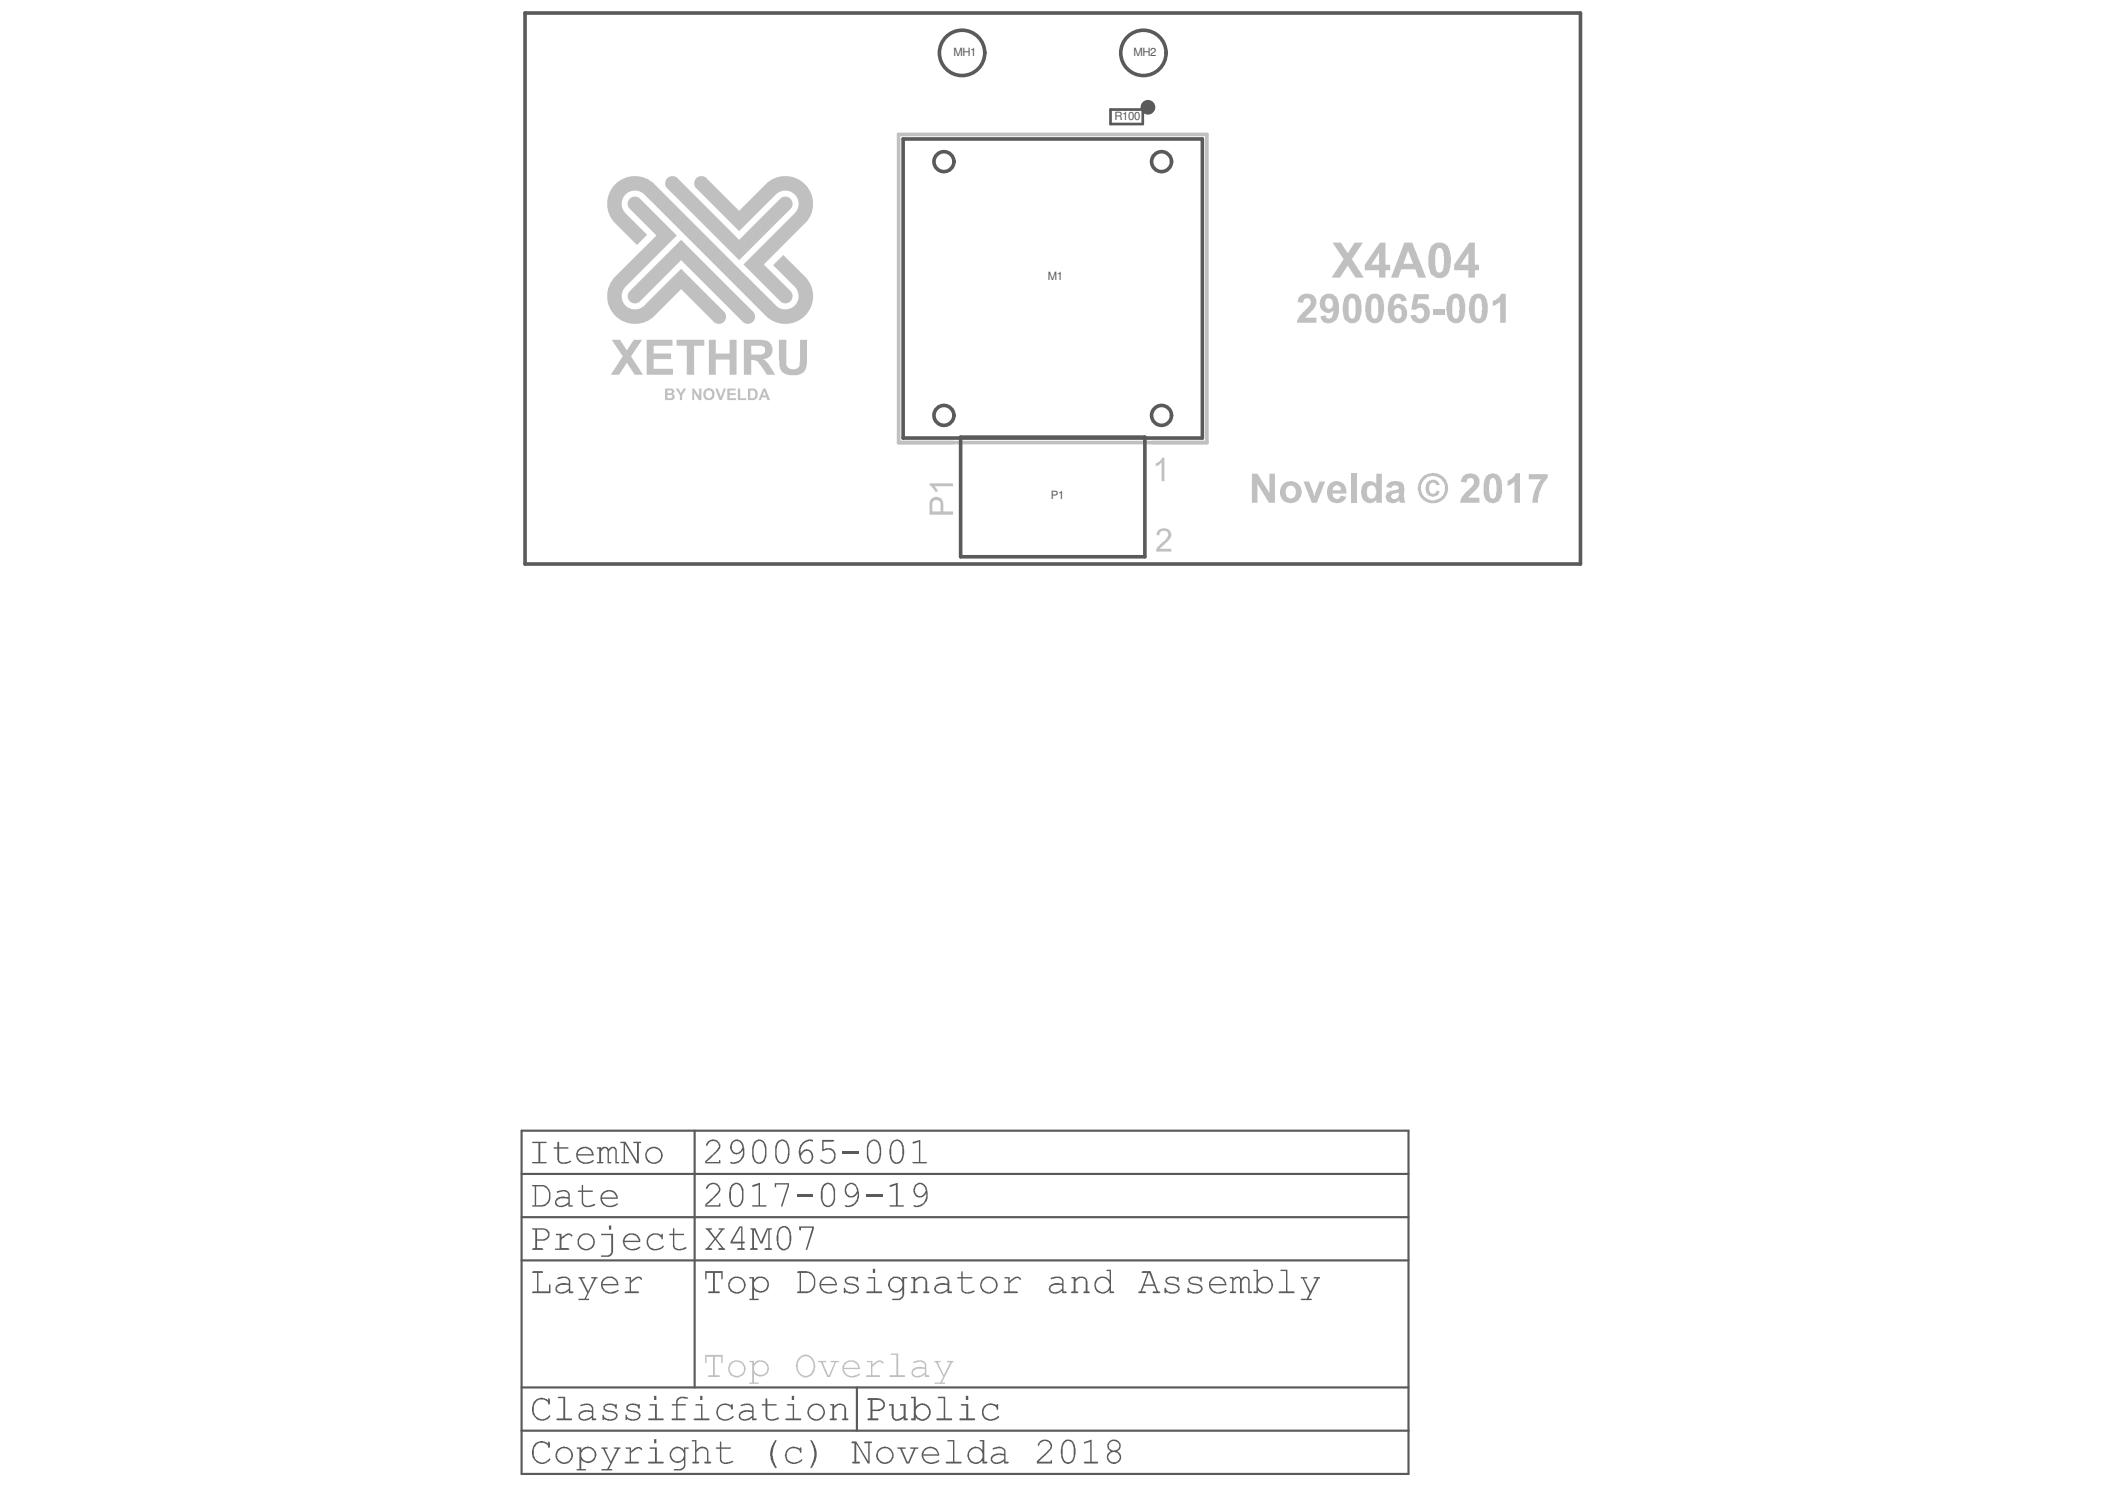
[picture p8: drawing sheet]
<svg xmlns="http://www.w3.org/2000/svg" width="297mm" height="210mm" viewBox="0 0 297 210" stroke-linecap="round" stroke-linejoin="round" font-family="sans-serif">
<defs><g id="words">
<g font-size="1.6" fill="#5a5a5a">
<text x="134.5" y="7.9">MH1</text>
<text x="160" y="7.9">MH2</text>
<text x="157.3" y="16.9">R100</text>
<text x="147.9" y="39.6">M1</text>
<text x="148.3" y="70.4">P1</text>
</g>
</g></defs>
<path d="M120.9 195.7v6.1M73.6 201.8v6.1M198.8 201.8v6.1" fill="none" stroke="#5a5a5a" stroke-width=".3"/>
<path d="M73.6 159.5h125.2v42.3h-125.2zM98 159.5v36.2M73.6 177.8h125.2M73.6 171.7h125.2M73.6 165.6h125.2M73.6 195.7h125.2M73.6 207.9h125.2" fill="none" stroke="#5a5a5a" stroke-width=".31"/>
<g fill="#5a5a5a">
<path d="M99.6 173.3h.8v.2h-.3l.8 1.1 .9-1.1h-.3l-.1-.2h.9l-.1 .2h-.2l-.9 1.3 1 1.3 .3 .1-.1 .1h-1v-.2h.2h.3l-.9-1.2-.9 1.2h.5v.2h-1v-.2h.3l1-1.3-1-1.3-.2-.1z"/>
<path d="M105.9 173.3h.7l.8 1.8 .8-1.8h.7v.2h-.3v2.6h.3v.2h-1l-.1-.1 .2-.1h.4v-2.6l-.8 1.9h-.3l-.9-1.9v2.6h.4h.1v.2h-1v-.2h.2v-2.6h-.2z"/>
<path d="M112.8 173h2v.3l-.9 2.9a.13 .13 0 0 1-.1 .1 .13 .13 0 0 1-.1-.1l.9-3h-1.6v.3l-.1 .1-.1-.1z"/>
<path d="M99.8 161.1a1.05 1.05 0 0 1 1.2-.3 1.05 1.05 0 0 1 .7 1 3.2 3.2 0 0 1-1.2 1.3l-.8 .8h1.8v-.2h.1l.1 .4h-2.2v-.3l1.5-1.4a.89 .89 0 0 0 .3-1.2 .92 .92 0 0 0-1.5 .4h-.2v-.2z"/>
<path d="M116 160.8l1.7 .1v.1l-.1 .1h-1.4v1a1.13 1.13 0 0 1 1.7 .8 1.13 1.13 0 0 1-1.5 1.2l-.3-.1a.33 .33 0 0 1-.3-.5l.2 .1a.97 .97 0 0 0 1.2 .3 .97 .97 0 0 0 .4-1.2 1.02 1.02 0 0 0-1.5-.3h-.1z"/>
<path d="M104.4 173.2l-1.1 1.9h1.3v-1.9zM104.3 173h.5v2.1l.3 .1-.1 .2h-.2v.7h.3v.2h-1.1v-.2h.2h.4v-.7h-1.5v-.3z"/>
<path d="M110.2 173.3l-.2 .3-.2 .4v.9a1.06 1.06 0 0 0 .9 1.3 1.14 1.14 0 0 0 .7-.9v-.9a1.08 1.08 0 0 0-.7-1.3zM110 173.2v-.1a.87 .87 0 0 1 1.2 .1l.1 .1a1.47 1.47 0 0 1 .4 1.1v.6a1.55 1.55 0 0 1-.9 1.4 1.05 1.05 0 0 1-1.2-1.3v-.8l.2-.8z"/>
<path d="M103.5 161.1a.98 .98 0 0 0 .4 1.5 .82 .82 0 0 0 .8-.7 .82 .82 0 0 0-.6-.9l-.2-.1zM103.2 161.1a1 1 0 0 1 1.1-.3 1 1 0 0 1 .7 1v.1a1.63 1.63 0 0 1-.3 1.7 1.63 1.63 0 0 1-1.6 .5v-.2a1.39 1.39 0 0 0 1.7-1.5v-.2a1.03 1.03 0 0 1-1.3 .5 1.32 1.32 0 0 1-.3-1.6z"/>
<path d="M106.7 161.2l-.3 .5-.1 1a1.25 1.25 0 0 0 .7 1.3 .91 .91 0 0 0 .9-.7l.1-1.1a1.33 1.33 0 0 0-.6-1.2h-.1a.57 .57 0 0 0-.6 .2zM106.5 161.1a.94 .94 0 0 1 1-.3 .94 .94 0 0 1 .6 .9l.1 1.1a1.54 1.54 0 0 1-.6 1.3 1.01 1.01 0 0 1-1.4-.9l-.1-1.4z"/>
<path d="M109.9 161.2l-.3 .4v1.3a1.07 1.07 0 0 0 .7 1.1 .89 .89 0 0 0 .8-.9l.1-.9a1.52 1.52 0 0 0-.6-1.2l-.3-.1zM109.8 160.9a.97 .97 0 0 1 1.5 .9l.1 1a1.36 1.36 0 0 1-.8 1.4 1.11 1.11 0 0 1-1.2-1.1v-1.3l.1-.5z"/>
<path d="M113.2 161.2a1.32 1.32 0 0 1 1.5-.3v.2a1.3 1.3 0 0 0-1.7 1v.6a.91 .91 0 0 1 .9-.5 .91 .91 0 0 1 .8 .8 .97 .97 0 0 1-.9 1.2 1.23 1.23 0 0 1-1-1.3 1.73 1.73 0 0 1 .4-1.7zM113.4 162.6a.77 .77 0 0 0-.2 1.1 .77 .77 0 0 0 1.2 0 .77 .77 0 0 0-.1-1.1 .62 .62 0 0 0-.9 0z"/>
</g>
<path d="M118.9 162.6h2.3" fill="none" stroke="#5a5a5a" stroke-width=".32"/>
<g fill="#5a5a5a">
<path d="M128.8 161.1l1.1-.3v3.1h.9v.2l-2-.1v-.1h.9v-2.8l-.7 .2h-.2z"/>
<path d="M99.8 167.2a1.05 1.05 0 0 1 1.2-.3 1.05 1.05 0 0 1 .7 1 3.2 3.2 0 0 1-1.2 1.3l-.8 .8h1.8v-.2h.2v.4h-2.2v-.3l1.5-1.4a.77 .77 0 0 0 .2-1.2 .77 .77 0 0 0-1.1-.1l-.1 .2a.23 .23 0 0 1-.1 .3 .23 .23 0 0 1-.3 0z"/>
<path d="M106.1 167.2l1.1-.4v3.2h1l-.1 .2-2-.1v-.1h.9v-2.8l-.7 .2h-.1z"/>
<path d="M109.3 166.9h2v.4l-.9 2.9-.2-.1v-.1l.9-2.9h-1.6v.4h-.1z"/>
<path d="M122.8 161.2l-.3 .6v1.1a1.07 1.07 0 0 0 .7 1.1 .89 .89 0 0 0 .9-.9v-.9a1.53 1.53 0 0 0-.5-1.2l-.4-.1zM122.7 160.9h.1a.98 .98 0 0 1 1.5 .9v1a1.45 1.45 0 0 1-.7 1.4 .94 .94 0 0 1-1.1-.7l-.2-.2v-1.5l.2-.5z"/>
<path d="M126 161.2l-.2 .6v.9a1.09 1.09 0 0 0 .7 1.3 1.07 1.07 0 0 0 .8-.9v-.9a1.13 1.13 0 0 0-.8-1.3zM125.9 161a.92 .92 0 0 1 1.5 .4l.2 .7-.1 .8a1.14 1.14 0 0 1-1 1.3 1.03 1.03 0 0 1-.9-1.3l-.1-.8 .2-.8z"/>
<path d="M103.3 167.4l-.2 .5v.9a1.05 1.05 0 0 0 .8 1.3 1.07 1.07 0 0 0 .8-.9v-1.1a1.01 1.01 0 0 0-.9-1.1zM103.1 167.2h.2a.76 .76 0 0 1 1.2-.1h.1a1.46 1.46 0 0 1 .3 1.2v.5a1.63 1.63 0 0 1-.4 1.3 .94 .94 0 0 1-1.5-.6l-.1-.5v-.9z"/>
</g>
<path d="M112.5 168.7h2.2" fill="none" stroke="#5a5a5a" stroke-width=".32"/>
<g fill="#5a5a5a">
<path d="M116.3 167.3l-.2 .6v.9a1.14 1.14 0 0 0 .5 1.2 .79 .79 0 0 0 1-.8v-.9a1.15 1.15 0 0 0-.5-1.2l-.4-.1zM116.1 167.2a.9 .9 0 0 1 1.6 .4l.1 .1v1.1a1.24 1.24 0 0 1-.9 1.5 1 1 0 0 1-1-1.1l-.1-1.1 .2-.6z"/>
<path d="M119.5 167.4v.1a.77 .77 0 0 0 0 .9 .77 .77 0 0 0 .9 .3v-.1a.76 .76 0 0 0 .2-1.3 .67 .67 0 0 0-1.1 .1zM119.5 167.1a.91 .91 0 0 1 .9-.2 .91 .91 0 0 1 .6 .7l.1 .2a1.76 1.76 0 0 1-.5 2.2 1.2 1.2 0 0 1-1.4 .1v-.1a1.39 1.39 0 0 0 1.8-1.7 .91 .91 0 0 1-1.1 .6 .91 .91 0 0 1-.7-1l.1-.5z"/>
</g>
<path d="M122.2 168.7h2.3" fill="none" stroke="#5a5a5a" stroke-width=".32"/>
<g fill="#5a5a5a">
<path d="M125.5 167.3l.1-.1 1.1-.4v3.2h.8v.2l-2-.1 .1-.1h.8v-2.8l-.7 .2h-.1z"/>
<path d="M75.4 197.7a1.28 1.28 0 0 1 1.9-.1v-.3l.2-.1 .1 .2v.6l-.1 .1h-.1a.97 .97 0 0 0-1.2-.7 1.17 1.17 0 0 0-.9 1.2v.4a1.2 1.2 0 0 0 .9 1.1 1.2 1.2 0 0 0 1.3-.5 .17 .17 0 0 1 .2 .2 .17 .17 0 0 1-.2 .2 1.41 1.41 0 0 1-1.6 .3 1.41 1.41 0 0 1-.8-1.3v-.5z"/>
<path d="M78.8 197h1v3.1h.9v.2h-2.1a.13 .13 0 0 1-.1-.1 .13 .13 0 0 1 .1-.1h.9v-2.9h-.8z"/>
<path d="M85.3 198.3a1.4 1.4 0 0 1 1.5-.1v-.1h.2v.6h-.1a.91 .91 0 0 0-1.6-.2v.1a.79 .79 0 0 0 1 .4 .91 .91 0 0 1 .9 .7 .95 .95 0 0 1-1.1 .7h-.3l-.6-.2v.1h-.1l-.1-.7h.1a.8 .8 0 0 0 .9 .6h.3a.47 .47 0 0 0 .5-.2 .47 .47 0 0 0 0-.6l-.4-.2a1.63 1.63 0 0 1-1.2-.3l-.1-.5z"/>
<path d="M88.5 198.2l.8-.3 .4 .1 .3 .2 .1-.1h.1l.1 .6a.23 .23 0 0 1-.3-.1 .23 .23 0 0 1 0-.2l-.1-.1a1.25 1.25 0 0 0-1.2 .1 .36 .36 0 0 0 0 .4 .36 .36 0 0 0 .3 .1l.1 .1a1.08 1.08 0 0 1 1.3 .7 1.21 1.21 0 0 1-1.4 .7l-.5-.2-.1 .1h-.1v-.7h.1a.79 .79 0 0 0 .8 .6h.4a.44 .44 0 0 0 .5-.3 .44 .44 0 0 0-.3-.6l-.6-.1a.84 .84 0 0 1-.9-.6z"/>
<path d="M95.6 197.2h.1a1.49 1.49 0 0 1 1.2-.1l.2 .1v.1h-.3a.87 .87 0 0 0-1.2 .4v.4h1.2v.2h-1.2v1.8h1.1l.1 .1-.1 .1h-1.9v-.2h.6v-1.8h-.6v-.2h.6v-.5z"/>
<path d="M101.4 198.3a1.41 1.41 0 0 1 1.7 0l.1-.2h.2v.6a.15 .15 0 0 1-.2 .1 .15 .15 0 0 1-.1-.2 1.02 1.02 0 0 0-1.3-.2 1.02 1.02 0 0 0-.3 1.3 1.02 1.02 0 0 0 1.3 .4l.7-.3v.1l-.4 .3a1.46 1.46 0 0 1-1.8-.3 1.31 1.31 0 0 1 .1-1.6z"/>
<path d="M108 197.3l.2-.1 .1 .2v.7h1.3v.2h-1.3v1.5a.68 .68 0 0 0 1 .4l.2-.1a.21 .21 0 0 1 .2-.2 .21 .21 0 0 1 .2 .2v.1a1.45 1.45 0 0 1-1.7-.1l-.2-.3v-1.5h-.5v-.2h.5z"/>
<path d="M117.2 198.1h.5v.2a1.08 1.08 0 0 1 1.6 0l.1 .4v1.4l.3 .1v.1h-.1h-.8v-.1l.3-.1v-1.4a.66 .66 0 0 0-.4-.5 .66 .66 0 0 0-.7 .2l-.3 .3v1.4h.3l.1 .2h-.9h-.1l.1-.2h.2v-1.8h-.2z"/>
<path d="M75.1 161.1h2.1l-.1 .2h-.9v2.6h.9v.2l-2-.1v-.1h.9v-2.6h-.9z"/>
<path d="M78.7 161.1h.2v.7h1.3v.2h-1.3v1.6a.77 .77 0 0 0 1 .3l.4-.1a.17 .17 0 0 1 .1-.1 .17 .17 0 0 1 .2 .1 1.55 1.55 0 0 1-1.8 .1l-.2-.3v-1.6h-.5v-.2h.5z"/>
<path d="M84.3 161.8h.5v.2a.66 .66 0 0 1 1.1 .1 .58 .58 0 0 1 .7-.3 .58 .58 0 0 1 .4 .6v1.5h.4v.2h-.6v-1.8a.38 .38 0 0 0-.3-.3 .38 .38 0 0 0-.4 .2l-.2 .2v1.5h.4v.2h-.6v-1.7a.38 .38 0 0 0-.2-.4 .38 .38 0 0 0-.5 .2l-.2 .2v1.5h.3v.1l-.8 .1-.1-.2h.4v-1.9h-.4z"/>
<path d="M87.6 161.1h.7l1.6 2.7v-2.5h-.5v-.2h1.1l-.1 .2h-.2v2.8h-.4l-1.6-2.7v2.5h.5l.1 .1h-1.1v-.1h.3v-2.6h-.4z"/>
<path d="M75.5 203.6a1.33 1.33 0 0 1 1.8 .1v-.3l.2-.1 .1 .2v.6l-.1 .1h-.1a.97 .97 0 0 0-1.2-.7 1.17 1.17 0 0 0-.9 1.2v.4a1.2 1.2 0 0 0 .9 1.1 1.2 1.2 0 0 0 1.3-.5 .17 .17 0 0 1 .2 .2 .17 .17 0 0 1-.2 .2 1.39 1.39 0 0 1-1.6 .3 1.39 1.39 0 0 1-.8-1.3l.1-1z"/>
<path d="M84.9 204.2h.8v.2h-.4l.9 1.8 .9-1.8h-.4l-.1-.2h1v.2h-.2l-1.5 2.8h.5v.2h-1.5v-.2h.8l.4-.7-1-2.1h-.2z"/>
<path d="M88.3 204.2h.7v.5a1.79 1.79 0 0 1 1.3-.6v.1a.22 .22 0 0 1 .3 .1 .22 .22 0 0 1-.1 .3 .52 .52 0 0 0-.9 0l-.6 .4v1.2h1.1l.1 .2-1.9 .1-.2-.1v-.1l.2-.1h.6v-1.8h-.6z"/>
<path d="M97.6 203.1h.7v1.4a.93 .93 0 0 1 .9-.5 .93 .93 0 0 1 .8 .7v1.5h.3v.3l-.9-.1v-.2h.4v-1.4a.74 .74 0 0 0-.7-.5 .74 .74 0 0 0-.7 .4l-.1 .1v1.4h.3l.1 .2-.9 .1v-.3h.3v-2.9h-.5z"/>
<path d="M101.6 203.3l.2 .1v.8h1.3v.2h-1.3v1.5a.64 .64 0 0 0 .9 .4l.3-.1a.26 .26 0 0 1 .5 0 1.75 1.75 0 0 1-1.7 .1l-.2-.2v-1.7l-.6-.1 .1-.1h.5z"/>
<path d="M109.3 203.2l.2-.1v.2a3.3 3.3 0 0 0 .1 3.7 .17 .17 0 0 1-.2 .1 .17 .17 0 0 1-.1-.2l-.2-.4a2.62 2.62 0 0 1 .2-3.1z"/>
<path d="M111.1 204.4h.1a1.26 1.26 0 0 1 1.7 0v-.2h.2v.7l-.1 .1a1.02 1.02 0 0 0-1.4-.6 1.02 1.02 0 0 0-.5 1.4 1.02 1.02 0 0 0 1.4 .4l.5-.2v-.1h.2a1.2 1.2 0 0 1-.8 .6 1.16 1.16 0 0 1-1.5-.7 1.47 1.47 0 0 1 .2-1.4z"/>
<path d="M114.3 203.2l.2-.1 .3 .6a2.84 2.84 0 0 1-.3 3.4l-.2-.1 .1-.1a3.4 3.4 0 0 0-.1-3.7z"/>
<path d="M120.2 203.4l.6-.1 1.7 2.8v-2.5h-.5l-.1-.2h1.1v.2h-.3v2.9h-.2l-1.7-2.8v2.5h.5v.2h-1.1l.1-.2h.3v-2.6h-.4z"/>
<path d="M126.6 204.2h1.2v.2h-.5l.7 1.8h.2l.8-1.8h-.5l-.1-.2h1.2v.1l-.4 .1-.9 2.1h-.4l-.9-2.1h-.3z"/>
<path d="M133.7 203.1h1v3.1h.9l.1 .1-.1 .2-2.2-.1 .1-.2h1v-2.9h-.8z"/>
<path d="M146.7 203.3a1.03 1.03 0 0 1 1.2-.2 1.03 1.03 0 0 1 .6 1.1l-.2 .4-1.7 1.6h1.7v-.2h.2v.5h-2.2v-.4l1.4-1.3a.96 .96 0 0 0 .5-1.1 .83 .83 0 0 0-.9-.4 .83 .83 0 0 0-.7 .6l-.1 .1-.1-.2z"/>
<path d="M153 203.4l1-.3v3.1h.9v.3l-2-.1 .1-.2h.8v-2.8l-.7 .3-.2-.1z"/>
<path d="M75.1 179.4h1.5v.2h-.6v2.6h1.5v-1h.2v1.2h-2.6l.1-.2h.6v-2.6h-.7z"/>
<path d="M81.6 180.1l.9 .1v.1h-.4l.9 1.9 .8-1.9h-.3l-.1-.1 .9-.1v.2h-.2l-1.4 2.9h.4v.2h-1.5v-.2h.9l.4-.8-1.1-2.1h-.2z"/>
<path d="M88.3 180.1h.7v.6a1.79 1.79 0 0 1 1.3-.6l.3 .2a.17 .17 0 0 1-.2 .2 .17 .17 0 0 1-.1-.2h-.1a1.12 1.12 0 0 0-1 .5l-.2 .2v1.2h1.1l.1 .2h-2l-.1-.2h.2h.6v-1.9h-.6z"/>
<path d="M78.5 174h.7v.6l.2-.2a1.04 1.04 0 0 1 1.2-.3l.1 .1a.14 .14 0 0 1 .1 .1 .14 .14 0 0 1-.2 .1 .44 .44 0 0 0-.8 0l-.6 .5v1.2h1h.1v.2h-1.9l-.1-.2h.7v-1.9h-.5z"/>
<path d="M91.5 174.4a1.26 1.26 0 0 1 1.4-.4l.4 .2v-.1l.2-.1v.8h-.1a.99 .99 0 0 0-1.2-.6 .99 .99 0 0 0-.7 1.2 1.03 1.03 0 0 0 1.6 .7l.2-.1 .2-.3a.17 .17 0 0 1 .2 .2 .17 .17 0 0 1-.2 .2 1.35 1.35 0 0 1-2.1-.4 1.32 1.32 0 0 1 .1-1.3z"/>
<path d="M95 173.3h.2v.7h1.3v.2h-1.3v1.5a.9 .9 0 0 0 1.2 .4h.1a.21 .21 0 0 1 .1-.2 .21 .21 0 0 1 .2 .2l-.1 .1a1.36 1.36 0 0 1-1.7-.2v-1.8h-.6v-.2h.6z"/>
<path d="M82.1 167.2h.2v.7h1.4v.2h-1.4l.1 1.6a.66 .66 0 0 0 .9 .3l.6-.2a.25 .25 0 0 1 0 .3 .25 .25 0 0 1-.3 0 .95 .95 0 0 1-1.5-.5v-1.5h-.6l.1-.2h.5z"/>
<path d="M129.3 167.2a.88 .88 0 0 0 .4 1.5 1.07 1.07 0 0 0 .9-.7 1 1 0 0 0-.9-1zM129.2 167h.1a1.01 1.01 0 0 1 1.1 0 1.01 1.01 0 0 1 .4 1 1.7 1.7 0 0 1-1.7 2.3l-.2-.2v-.1a1.45 1.45 0 0 0 1.8-1.7 .96 .96 0 0 1-1.2 .6 .96 .96 0 0 1-.6-1.2z"/>
<path d="M81.9 198.2a1.77 1.77 0 0 1 1.6 0l.2 .3v1.6h.4l.1 .1-.2 .1h-.5v-.3a1.24 1.24 0 0 1-1.8 .1 .84 .84 0 0 1 .8-1.2l1 .1v-.3a.8 .8 0 0 0-1.1-.4l-.4 .1zM81.8 199.6a.57 .57 0 0 0 .9 .6l.4-.2 .4-.3v-.5h-.1a1.61 1.61 0 0 0-1.4 .2z"/>
<path d="M92.3 196.9h.3v.6h-.3zM91.7 198.1h1v2h.9l.1 .2h-2.1a.13 .13 0 0 1-.1-.1 .13 .13 0 0 1 .1-.1h.8v-1.8h-.7z"/>
<path d="M98.8 196.9h.3v.6h-.3zM98.1 198.1h1v2h1l.1 .1-.2 .1h-2.1v-.1l.1-.1h.9v-1.8h-.8z"/>
<path d="M104.5 198.2l1-.3 .3 .1 .4 .3 .1 .2v1.6h.4l.1 .2h-.7v-.3a1.26 1.26 0 0 1-1.8 0 .9 .9 0 0 1 .8-1.1l1 .1v-.3a.8 .8 0 0 0-1.1-.4l-.4 .1zM104.6 199.4l-.2 .4a.66 .66 0 0 0 1.1 .3l.2-.1 .4-.3v-.5h-.1a1.61 1.61 0 0 0-1.4 .2z"/>
<path d="M111.7 196.9h.4v.6h-.4zM111 198.1h1.1v2h.9l.1 .1-.1 .1h-2.2l.1-.2h1v-1.8h-.8z"/>
<path d="M114.2 199.2a1.01 1.01 0 0 0 2 0 1.01 1.01 0 0 0-2 0zM114 199.2a1.21 1.21 0 0 1 2.4 0 1.21 1.21 0 0 1-2.4 0z"/>
<path d="M81.7 162.4l-.2 .4h2.1a1.07 1.07 0 0 0-.8-.8 1.07 1.07 0 0 0-1.1 .4zM81.5 162.2a1.21 1.21 0 0 1 1.1-.4h.3a1.29 1.29 0 0 1 .9 1.2h-2.3a1.1 1.1 0 0 0 1.2 1l.5-.1 .4-.2h.2a1.4 1.4 0 0 1-1.6 .4 1.4 1.4 0 0 1-.9-1.4z"/>
<path d="M91.3 163a1.01 1.01 0 0 0 2 0 1.01 1.01 0 0 0-2 0zM91.4 162.1a1.22 1.22 0 0 1 2 .3 1.22 1.22 0 0 1-1 1.8 1.22 1.22 0 0 1-1.3-1.5z"/>
<path d="M78.8 204.7a1.02 1.02 0 0 0 .5 1.6 1.02 1.02 0 0 0 1.3-1.1 1.02 1.02 0 0 0-1.4-.8zM78.4 205.3a1.25 1.25 0 0 1 2.5 0 1.25 1.25 0 0 1-2.5 0z"/>
<path d="M81.4 204.2h.6v.4a1.01 1.01 0 0 1 1.1-.5h.3a1.21 1.21 0 0 1 .3 2 1.15 1.15 0 0 1-1.7-.2v1.3h.7v.2h-1.3v-.2h.4v-2.8h-.4zM82.2 204.6a.94 .94 0 0 0 .5 1.6 .94 .94 0 0 0 1.2-1.2 .94 .94 0 0 0-1.5-.5z"/>
<path d="M92.3 203h.3v.6h-.3zM91.7 204.2h1v2h.9v.3l-2.1-.1v-.2h.9v-1.8h-.7z"/>
<path d="M94.7 205.2a.91 .91 0 0 0 1.8 0 .91 .91 0 0 0-1.8 0zM94.9 204.3a1.24 1.24 0 0 1 1.4 0l.2 .3v-.4h.7v.2h-.5v2.2a.88 .88 0 0 1-.8 .8h-.8v-.2h.8a.65 .65 0 0 0 .6-.7v-.6a1.11 1.11 0 0 1-1.6 .2 1.11 1.11 0 0 1-.1-1.7z"/>
<path d="M124.1 204.6a1 1 0 0 0 .2 1.5 1 1 0 0 0 1.5-.4 1 1 0 0 0-.7-1.4 1.37 1.37 0 0 0-1 .3zM124 204.4l.8-.4 .4 .1a1.24 1.24 0 0 1 .9 1.5 1.24 1.24 0 0 1-1.4 .9 1.24 1.24 0 0 1-1.1-1.2l.2-.7z"/>
<path d="M130.4 204.7l-.1 .5h2a1.06 1.06 0 0 0-.8-.9 1.06 1.06 0 0 0-1.1 .4zM130.4 204.4l.6-.3h.7a1.35 1.35 0 0 1 .8 1.2h-2.2a1.24 1.24 0 0 0 1.8 .8l.3-.2a.17 .17 0 0 1 .1 .2 .17 .17 0 0 1-.2 .2 1.44 1.44 0 0 1-2.2-1v-.5z"/>
<path d="M136.8 204.4a1.25 1.25 0 0 1 1.8 .2v-1.3h-.4v-.2h.7v3.1h.4l.1 .1-.2 .2h-.6v-.5a1.19 1.19 0 0 1-1.6 .3 1.19 1.19 0 0 1-.3-1.7zM136.7 205.3a1 1 0 0 0 2 0 1 1 0 0 0-2 0z"/>
<path d="M140.1 204.2h.2a1.13 1.13 0 0 1 1.5 .2l.1 .2v1.6h.4v.2l-.6 .1v-.4a1.55 1.55 0 0 1-1.6 .3 .71 .71 0 0 1-.2-.8 .71 .71 0 0 1 .6-.5h1.2v-.3a.8 .8 0 0 0-1.2-.4l-.4 .1zM140.2 205.5a.5 .5 0 0 0-.1 .6 .5 .5 0 0 0 .6 .2l.5-.1 .5-.4-.1-.5a1.44 1.44 0 0 0-1.4 .2z"/>
<path d="M150.3 203.5l-.4 .7v.8a1.33 1.33 0 0 0 .6 1.3 .89 .89 0 0 0 1-1v-.7a1.39 1.39 0 0 0-.4-1.2l-.5-.1zM150.1 203.3a.9 .9 0 0 1 1.5 .4l.2 .6-.1 1a1.12 1.12 0 0 1-1 1.2 1.18 1.18 0 0 1-.9-1.3v-1.1l.1-.4z"/>
<path d="M156.6 203.5a.72 .72 0 0 0 .1 .9 .72 .72 0 0 0 1 0 .72 .72 0 0 0 0-.9l-.3-.2a.67 .67 0 0 0-.8 .2zM156.7 205a.77 .77 0 0 0 0 1.1 .77 .77 0 0 0 1.2-.2 .76 .76 0 0 0-.1-.9 .76 .76 0 0 0-1-.1zM156.4 203.5a.95 .95 0 0 1 1.3-.3 .95 .95 0 0 1 .3 1.2l-.3 .3a.97 .97 0 0 1 .5 1 .97 .97 0 0 1-.8 .8 .95 .95 0 0 1-1.1-.5 .95 .95 0 0 1 .2-1.1l.3-.2a.8 .8 0 0 1-.4-1.2z"/>
<path d="M78.6 180.3l.6-.2h.7l.4 .2 .2 .2v1.7h.3h.1v.2h-.6v-.3a1.26 1.26 0 0 1-1.9-.1 .81 .81 0 0 1 .8-.9h1.1v-.4a.83 .83 0 0 0-1.1-.4l-.5 .2zM78.7 181.5l-.1 .4a.54 .54 0 0 0 .8 .3h.4l.5-.4-.1-.5a2.01 2.01 0 0 0-1.5 .2z"/>
<path d="M85.3 180.5l-.3 .6h2a1.05 1.05 0 0 0-1.7-.6zM85 180.5a1.25 1.25 0 0 1 1.3-.4 1.25 1.25 0 0 1 .9 1l.1 .2h-2.3a1.16 1.16 0 0 0 1.8 .8l.4-.2a.17 .17 0 0 1 .1 .2 .17 .17 0 0 1-.2 .1 1.44 1.44 0 0 1-2.2-.6 1.23 1.23 0 0 1 .1-1.1z"/>
<path d="M75.8 173.5v1.3h.9a.68 .68 0 0 0 .6-.5 .68 .68 0 0 0-.3-.7l-.2-.1zM75.1 173.3h1.5a.89 .89 0 0 1 1 .9 .89 .89 0 0 1-1.1 .8h-.7v1.1h.7h.1v.2h-1.5l.2-.2h.2v-2.6h-.4z"/>
<path d="M82.1 174.4a.99 .99 0 0 0 .1 1.6 .99 .99 0 0 0 1.5-.6 .99 .99 0 0 0-1.2-1.2zM81.8 174.4a1.23 1.23 0 0 1 1.9 0 1.23 1.23 0 0 1-.5 1.9 1.23 1.23 0 0 1-1.7-.8v-.7z"/>
<path d="M85.9 172.9h.4v.6h-.4zM84.8 174h1.7v2.6a.77 .77 0 0 1-.8 .7h-.9v-.2h1l.5-.4v-2.5h-1.5z"/>
<path d="M88.4 174.4l-.3 .6h2.1a1.07 1.07 0 0 0-1.5-.8zM88.3 174.2a1.28 1.28 0 0 1 2 .8v.2h-2.2a1.13 1.13 0 0 0 1.3 1l.4-.1 .4-.2h.1v.1a1.46 1.46 0 0 1-2.4-.8v-.4z"/>
<path d="M75.7 167.4v2.6h.8a1.29 1.29 0 0 0 1-1.2v-.3a1.07 1.07 0 0 0-1.1-1.1zM75.1 167.2h1.5a1.24 1.24 0 0 1 1.1 1.3 1.34 1.34 0 0 1-.2 1.1l-.2 .2a1.17 1.17 0 0 1-.9 .4l-1.3-.1v-.1h.4v-2.6h-.4z"/>
<path d="M78.6 168.1v-.1a1.97 1.97 0 0 1 1.6 .1l.2 .4v1.5h.4l.1 .1-.7 .1-.1-.3a1.26 1.26 0 0 1-1.7 .1 .86 .86 0 0 1 .8-1.2l1 .1v-.4a.83 .83 0 0 0-1.1-.4l-.5 .2zM78.5 169.4a.62 .62 0 0 0 .3 .6 .62 .62 0 0 0 .7 0l.7-.4v-.5a2.37 2.37 0 0 0-1.5 .1z"/>
<path d="M85.2 168.3l-.2 .6 2-.1a1.08 1.08 0 0 0-1.8-.5zM85 168.3a1.23 1.23 0 0 1 1.3-.4 1.23 1.23 0 0 1 .9 .9v.3h-2.2a1.11 1.11 0 0 0 1.6 .9l.6-.2a.23 .23 0 0 1-.1 .2 .23 .23 0 0 1-.2 .1 1.43 1.43 0 0 1-2.1-.7 1.27 1.27 0 0 1 .2-1.1z"/>
</g>
<g fill="none" stroke="#5a5a5a" stroke-width=".51">
<path d="M74.1 1.8h148.9v77.8h-148.9z"/>
<circle cx="135.8" cy="7.5" r="3.2"/>
<circle cx="161.4" cy="7.5" r="3.2"/>
<circle cx="133.2" cy="22.8" r="1.41"/>
<circle cx="163.9" cy="22.8" r="1.41"/>
<circle cx="133.2" cy="58.6" r="1.41"/>
<circle cx="163.9" cy="58.6" r="1.41"/>
</g>
<g fill="#c0c0c0">
<path d="M98.1 25.3a1.01 1.01 0 0 1 1.6-.2l4.6 4.6 3.8-3.7a3.9 3.9 0 0 1 5.5 0 3.9 3.9 0 0 1 0 5.5l-5.8 5.8 3.7 3.8a1.02 1.02 0 0 1 0 1.4 1.02 1.02 0 0 1-1.4 0l-5.2-5.2 7.2-7.2a1.88 1.88 0 0 0 0-2.7 1.88 1.88 0 0 0-2.6 0l-5.2 5.2-6-6a.99 .99 0 0 1-.2-1.3z"/>
<path d="M94 25.3a1.01 1.01 0 0 1 1.6-.2l8.7 8.7 5.8-5.8a1.02 1.02 0 0 1 1.4 0 1.02 1.02 0 0 1 0 1.5l-7.2 7.2-10.1-10.1a.99 .99 0 0 1-.2-1.3z"/>
<path d="M88.9 41.1l7.2-7.3 10.1 10.1a1.02 1.02 0 0 1 0 1.5 1.02 1.02 0 0 1-1.4 0l-8.7-8.7-5.8 5.8a1.02 1.02 0 0 1-1.4 0 1.02 1.02 0 0 1 0-1.4z"/>
<path d="M88.7 28.2a1.01 1.01 0 0 1 1.6-.2l5.2 5.2-7.2 7.3a1.88 1.88 0 0 0 0 2.6 1.88 1.88 0 0 0 2.6 0l5.2-5.2 6 6a1.02 1.02 0 0 1 .1 1.5 1.02 1.02 0 0 1-1.5 0l-4.6-4.6-3.7 3.7a3.9 3.9 0 0 1-5.6 0 3.9 3.9 0 0 1 0-5.5l5.8-5.8-3.7-3.7a.99 .99 0 0 1-.2-1.3z"/>
<path d="M86.6 26.3a3.9 3.9 0 0 1 5.8-.3l17.1 17.1a1.88 1.88 0 0 0 2.6 0 1.88 1.88 0 0 0 0-2.6l-3-3.1 1.4-1.4 3.1 3a3.9 3.9 0 0 1 0 5.5 3.9 3.9 0 0 1-5.5 0l-17.2-17.1a1.88 1.88 0 0 0-2.6 0 1.88 1.88 0 0 0 0 2.7l3 3-1.4 1.5-3.1-3.1a3.9 3.9 0 0 1-.2-5.2z"/>
</g>
<path d="M126.8 19h43.5v43.4h-43.5z" fill="none" stroke="#c0c0c0" stroke-width=".51"/>
<g fill="#c0c0c0">
<path d="M131.2 68.2h3.3v.4h-2.6l.5 .8h-.5l-.3-.6-.4-.3z"/>
<path d="M163.3 74.9a1.12 1.12 0 0 1 1.8 0 .99 .99 0 0 1-.3 1.4l-1.1 1.1h1.6v.4l-2.2-.1a1.3 1.3 0 0 1 .8-1l.2-.2a1.68 1.68 0 0 0 .8-1.1 .66 .66 0 0 0-.7-.5 .66 .66 0 0 0-.6 .6h-.4z"/>
<path d="M163.1 65.4l.6-.4 .4-.4h.2v3.3h-.4v-2.6l-.4 .3-.4 .2z"/>
<path d="M125.4 198.1h.7v1.6a.6 .6 0 0 0 .4 .5 .6 .6 0 0 0 .6-.2l.4-.3v-1.4h-.5v-.2h.8v2h.2l.1 .2h-.6v-.3a1.25 1.25 0 0 1-1.3 .3l-.3-.3-.1-.3v-1.4h-.4z"/>
<path d="M132.4 197h1v3.1h.9l.1 .1-.1 .1h-2a.13 .13 0 0 1-.2-.1 .13 .13 0 0 1 .2-.1h.9v-2.9h-.8z"/>
<path d="M138.8 198.4a1.4 1.4 0 0 1 1.9-.1v-.2h.1v.8h-.1a1.02 1.02 0 0 0-1.3-.7 1.02 1.02 0 0 0-.6 1.4 1.02 1.02 0 0 0 1.3 .6l.6-.2 .1-.2a.17 .17 0 0 1 .2 .1 .17 .17 0 0 1-.2 .2 1.41 1.41 0 0 1-2.1-.3 1.32 1.32 0 0 1 .1-1.4z"/>
<path d="M99.5 191.1h2.5l-.1 1.2h-.1v-.9h-.9v2.6h.6h.1l-.1 .2h-1.6l.1-.2h.6v-2.6h-.9v.9h-.1z"/>
<path d="M115.4 192h1.2v.2h-.5l.8 1.8h.1l.8-1.8h-.5l-.1-.2h1.2v.1l-.4 .1-.9 2h-.4l-.9-2h-.4z"/>
<path d="M122.3 192h.8v.5a1.53 1.53 0 0 1 1.2-.6l.1 .1a.23 .23 0 0 1 .2 .1 .23 .23 0 0 1 0 .3 .59 .59 0 0 0-1 0l-.5 .4v1.2h1l.1 .2h-1.9l-.1-.2h.1h.6v-1.8h-.5z"/>
<path d="M125.7 191l1-.1v3.1h1v.2h-2.2l.1-.2h.9v-2.9h-.8z"/>
<path d="M131.8 192h.9v.2h-.4l.9 1.8 .9-1.8h-.4l-.1-.2h.9v.2h-.2l-1.4 2.8h.5v.2h-1.5v-.2h.8l.4-.8-1-2h-.2z"/>
<path d="M176.7 66.8h.7l1.7 2.8v-2.8h.8v4.1h-.8l-1.7-2.6v2.6h-.7z"/>
<path d="M183.9 67.9h.8l.7 2 .8-2h.8l-1.2 3h-.7z"/>
<path d="M190.6 66.8h.8v4.1h-.8z"/>
<path d="M206.4 67.2a1.41 1.41 0 0 1 2.4 .4 1.92 1.92 0 0 1-.9 1.9l-.7 .7h1.6v.7h-2.8a2.91 2.91 0 0 1 1.3-1.9 1.08 1.08 0 0 0 .6-1.5 .59 .59 0 0 0-.7 0 .59 .59 0 0 0-.3 .6l-.7-.1v-.3z"/>
<path d="M212.7 67.8a2.25 2.25 0 0 0 1.2-1h.6v4.1h-.8v-3l-.6 .5-.4 .1z"/>
<path d="M215.7 66.9h2.7v.6l-.5 .5a3.8 3.8 0 0 0-.7 1.7l-.2 1.2h-.8l.1-.5a6.1 6.1 0 0 1 1.2-2.8h-1.8z"/>
<path d="M95.4 54.8h.3l.4 .7 .4-.7h.3l-.5 .9v.7h-.4v-.7z"/>
<path d="M97.7 54.8h.3l.7 1.1v-1.1h.3v1.6h-.4l-.6-1.1v1.1h-.3z"/>
<path d="M100.9 54.8h.4l.4 1.2 .4-1.2h.3l-.6 1.6h-.3z"/>
<path d="M102.6 54.8h1.2v.3h-.8v.4h.8v.2h-.8v.5h.9v.2h-1.3z"/>
<path d="M104.1 54.8h.3v1.4h.9v.2h-1.2z"/>
<path d="M188 34.2h1.2l1 1.5 1-1.5h1.1l-1.5 2.4 1.7 2.6h-1.2l-1.1-1.7-1.1 1.7h-1.2l1.7-2.6z"/>
<path d="M183.6 41.7a1.35 1.35 0 0 1 2.2 .8l-.2 .7-.2 .4-1.2 1.2h1.6v.7h-2.8a3.1 3.1 0 0 1 1.1-1.7l.1-.1a1.82 1.82 0 0 0 .8-1.2 .57 .57 0 0 0-.7-.4 .57 .57 0 0 0-.4 .6l-.8-.1 .2-.6z"/>
<path d="M199.5 41.5h2.1v.7h-1.5l-.1 .7a1.27 1.27 0 0 1 1.4 .3 1.27 1.27 0 0 1 .3 1.4 .62 .62 0 0 1-.4 .6 1.33 1.33 0 0 1-1.4 .4 1.33 1.33 0 0 1-.9-1.1l.8-.1a.59 .59 0 0 0 .6 .5 .59 .59 0 0 0 .6-.6 .65 .65 0 0 0-.3-.8 .65 .65 0 0 0-.8 .1l-.2 .1-.6-.1z"/>
<path d="M202.3 43.6h1.5v.8h-1.5z"/>
<path d="M210.7 42.5a1.76 1.76 0 0 0 1.1-1.1h.7v4.1h-.8v-2.9l-1 .6z"/>
<path d="M86.3 47.9h1.2l1 1.5 .9-1.5h1.2l-1.6 2.4 1.7 2.6h-1.1l-1.1-1.7-1.1 1.7h-1.2l1.7-2.6z"/>
<path d="M91.3 47.9h3.6v.9h-2.7v1.1h2.5v.8h-2.5v1.3h2.8v.9h-3.7z"/>
<path d="M95.5 47.9h3.9v.9h-1.4v4.1h-1.1v-4.1h-1.4z"/>
<path d="M100 47.9h1v2h2v-2h.9v5h-.9v-2.2h-2v2.2h-1z"/>
<path d="M109.9 47.9h1v2.7a1.28 1.28 0 0 0 .4 1.4 .94 .94 0 0 0 1.5-.6l.1-3.5h1v3.3a1.75 1.75 0 0 1-2.2 1.7 .92 .92 0 0 1-.9-.2 1.63 1.63 0 0 1-.8-1.8z"/>
<path d="M131.7 70.7l-.1 .2v1.3h1.1v-1.2a.61 .61 0 0 0-1-.3zM131.4 70.4a1.01 1.01 0 0 1 1.1-.2 1.01 1.01 0 0 1 .6 1v1h1.4v.4h-3.3v-1.7z"/>
<path d="M123.1 197.5v1.4h.8a.68 .68 0 0 0 .7-.6 .68 .68 0 0 0-.4-.7zM122.5 197.3l1.4-.1a.94 .94 0 0 1 .8 1.5l-.6 .3h-1v1.1h.8v.2h-1.5l.1-.2h.3v-2.6h-.3z"/>
<path d="M129.4 198.5a.99 .99 0 0 0 .1 1.4 .99 .99 0 0 0 1.3 0 .99 .99 0 0 0 0-1.4 .99 .99 0 0 0-1.4 0zM128.6 197h.6v1.5a1.2 1.2 0 0 1 1.9 0 1.2 1.2 0 0 1-.6 1.8 1.2 1.2 0 0 1-1.3-.4v.4h-.6v-.2h.4v-2.9h-.4z"/>
<path d="M136.3 196.9h.3v.6h-.3zM135.6 198.1h1v2h.9l.1 .2h-2.1a.13 .13 0 0 1-.1-.1 .13 .13 0 0 1 .1-.1h.9v-1.8h-.8z"/>
<path d="M103 193.1a1.01 1.01 0 0 0 2 0 1.01 1.01 0 0 0-2 0zM103 192.4a1.23 1.23 0 0 1 2.1 .2 1.23 1.23 0 0 1-1.4 1.7 1.28 1.28 0 0 1-.7-1.9z"/>
<path d="M105.7 192h.7v.4a1.18 1.18 0 0 1 1.6-.4 1.18 1.18 0 0 1 .4 1.6 1.18 1.18 0 0 1-1.6 .4l-.4-.3v1.3h.6v.2h-1.3v-.2h.4v-2.8h-.4zM106.4 193a.95 .95 0 0 0 1.9 0 .95 .95 0 0 0-1.9 0z"/>
<path d="M112.8 191.8a1.47 1.47 0 0 0 .9 2.3 1.51 1.51 0 0 0 .8-2.5 1.05 1.05 0 0 0-1.7 .2zM112.6 191.7v-.1a1.28 1.28 0 0 1 1.5-.5 1.28 1.28 0 0 1 .9 1.3 1.62 1.62 0 0 1-1.1 1.9 1.57 1.57 0 0 1-1.6-1.7z"/>
<path d="M119.3 192.5l-.2 .4h2a1.01 1.01 0 0 0-.8-.8 1.01 1.01 0 0 0-1 .4zM119.1 192.4a1.46 1.46 0 0 1 1.1-.5h.3a1.35 1.35 0 0 1 .8 1.2h-2.2a1.18 1.18 0 0 0 1.7 .9l.2-.1 .2-.2a.17 .17 0 0 1 .1 .2 .17 .17 0 0 1-.1 .1 1.44 1.44 0 0 1-2.3-.9v-.4z"/>
<path d="M128.9 192.1h.1a1.41 1.41 0 0 1 1.6 .2l.1 1.7h.3l.2 .2h-.7l-.1-.3a1.24 1.24 0 0 1-1.7 .1 .84 .84 0 0 1 .8-1.2l1 .1v-.3a.87 .87 0 0 0-1.2-.4l-.4 .1zM129 193.3a.51 .51 0 0 0 0 .7 .51 .51 0 0 0 .7 0l.4-.1 .4-.3v-.5h-1.1z"/>
<path d="M181.5 68.8v.1a1 1 0 0 0 .6 1.4 .81 .81 0 0 0 .7-.9 .71 .71 0 0 0-.4-.9 .71 .71 0 0 0-.9 .3zM181 68.4a1.57 1.57 0 0 1 2.6 .5 1.57 1.57 0 0 1-1.7 2.1 1.62 1.62 0 0 1-.9-2.6z"/>
<path d="M188.2 68.7l-.2 .5h1.2a.58 .58 0 0 0-.3-.7 .58 .58 0 0 0-.7 .2zM187.6 68.3a1.42 1.42 0 0 1 1.7-.2 1.42 1.42 0 0 1 .7 1.5h-2a.64 .64 0 0 0 .4 .7 .64 .64 0 0 0 .7-.1l.1-.3 .8 .2a1.41 1.41 0 0 1-1.7 .9 1.41 1.41 0 0 1-1-1.6l.1-.8z"/>
<path d="M192.4 68.3a1.26 1.26 0 0 1 1.8 0v-1.5h.8v4.1h-.8v-.4a1.14 1.14 0 0 1-1.3 .4 1.14 1.14 0 0 1-.8-1.1 2.69 2.69 0 0 1 .3-1.5zM193 68.7a1.82 1.82 0 0 0 0 1.4 .62 .62 0 0 0 .7 .2 .62 .62 0 0 0 .4-.6 .97 .97 0 0 0-.5-1.2z"/>
<path d="M196.4 69.7a.44 .44 0 0 0 .1 .7 .44 .44 0 0 0 .6-.1l.2-.2 .1-.6zM195.9 68.2a1.66 1.66 0 0 1 2 0l.2 .3 .1 .3-.1 1.3 .2 .8h-.8v-.3a1.19 1.19 0 0 1-1.9-.1 .85 .85 0 0 1 0-.9 .85 .85 0 0 1 .9-.4l.8-.2a.29 .29 0 0 0 .1-.2 .29 .29 0 0 0-.2-.3h-.1a.64 .64 0 0 0-.8 .3l-.7-.1z"/>
<path d="M201.4 68a1.02 1.02 0 0 1 1.8 .4l-.5 .1a.57 .57 0 0 0-.7-.3 .57 .57 0 0 0-.3 .7 .54 .54 0 0 0 .4 .7 .54 .54 0 0 0 .6-.4l.5 .2a1.05 1.05 0 0 1-1.3 .6 1.05 1.05 0 0 1-.7-1.2v-.5zM200.5 68.9a1.71 1.71 0 0 0 3.4 0 1.71 1.71 0 0 0-3.4 0zM200.4 67.6a2.08 2.08 0 0 1 1.9-.8h.4l.5 .2a2.13 2.13 0 0 1 .8 3 2.13 2.13 0 0 1-3 .7 2.13 2.13 0 0 1-.6-3z"/>
<path d="M210.3 67.5l-.2 .9 .1 1.2a.52 .52 0 0 0 .6 .7l.3-.4 .1-1.1a1.48 1.48 0 0 0-.4-1.3l-.2-.1zM209.7 67.2a1.25 1.25 0 0 1 1.4-.3 1.25 1.25 0 0 1 .8 1.1 3.3 3.3 0 0 1-.5 2.8 1.26 1.26 0 0 1-1.9-.8l-.1-.5a3.9 3.9 0 0 1 .3-2.3z"/>
<path d="M94.2 55.1v.4h.3a.25 .25 0 0 0 .3-.3l-.1-.1zM94.2 55.7v.5h.4a.24 .24 0 0 0 .3-.3 .24 .24 0 0 0-.3-.2zM93.9 54.8h.7a.36 .36 0 0 1 .5 .3v.4l-.2 .1a.45 .45 0 0 1 .3 .6 .45 .45 0 0 1-.6 .2h-.7z"/>
<path d="M99.7 55.1a.67 .67 0 0 0 .3 1.1 .26 .26 0 0 0 .4-.2 .53 .53 0 0 0 .1-.6 .53 .53 0 0 0-.6-.3zM99.4 55a.84 .84 0 0 1 1.2 0 .84 .84 0 0 1 .1 1 .83 .83 0 0 1-1.1 .3 .83 .83 0 0 1-.3-1.1z"/>
<path d="M105.9 55.1v1.1l.5-.1a.66 .66 0 0 0-.1-1zM105.6 54.8h.6a.82 .82 0 0 1 .7 1.2l-.1 .2-.3 .2h-.9z"/>
<path d="M107.8 55.2l-.2 .6h.5zM107.7 54.8h.3l.7 1.6h-.4l-.1-.4h-.7l-.1 .4h-.4z"/>
<path d="M194.6 35.7l-1.1 1.6h1.1zM194.7 34.2h.8v3.1h.7v.8h-.7v1.1h-.9v-1.1h-2v-.8z"/>
<path d="M198.7 35.4l-.7 1.8h1.4zM198.2 34.2h1.1l1.9 5h-1.1l-.4-1.2h-2l-.4 1.2h-1z"/>
<path d="M202.8 35.1l-.2 .4-.1 .4 .1 1.7a.69 .69 0 0 0 .6 .8 .7 .7 0 0 0 .5-.7l.1-1.3a2.34 2.34 0 0 0-.4-1.4zM202 34.7a1.49 1.49 0 0 1 1.6-.4 1.49 1.49 0 0 1 1 1.4 4.3 4.3 0 0 1-.3 2.9 1.48 1.48 0 0 1-2.5-.2 5.2 5.2 0 0 1 .2-3.7z"/>
<path d="M207.2 35.7l-1.1 1.6h1.1zM207.3 34.2h.8v3.1h.6v.8h-.6v1.1h-.9v-1.1h-2v-.8z"/>
<path d="M187.1 42.2a.91 .91 0 0 0 .5 1.4 .8 .8 0 0 0 .5-.8 .8 .8 0 0 0-.5-.7h-.3zM186.6 41.8l.3-.2a1.34 1.34 0 0 1 1.7 .4 3.7 3.7 0 0 1 0 3.1 1.38 1.38 0 0 1-2.1 .1l-.2-.6 .8-.1a.49 .49 0 0 0 .5 .4 .49 .49 0 0 0 .4-.5l.2-.6a1.18 1.18 0 0 1-1.3 .2 1.18 1.18 0 0 1-.7-1.1l.1-.6z"/>
<path d="M190.5 42.1a4.8 4.8 0 0 0-.1 2.4 .43 .43 0 0 0 .4 .4 .43 .43 0 0 0 .4-.5l.1-1a1.44 1.44 0 0 0-.3-1.3zM189.9 41.8l.6-.4h.7a1.53 1.53 0 0 1 .9 1.5 3 3 0 0 1-.5 2.4 1.3 1.3 0 0 1-1.4 .1 1.3 1.3 0 0 1-.7-1.3 4.3 4.3 0 0 1 .4-2.3z"/>
<path d="M193.7 42.1a4.8 4.8 0 0 0-.1 2.4 .43 .43 0 0 0 .4 .4 .43 .43 0 0 0 .4-.5l.1-.9a1.78 1.78 0 0 0-.2-1.2l-.2-.2zM193 41.8a1.46 1.46 0 0 1 1.1-.4h.2a1.53 1.53 0 0 1 1 1.5 3 3 0 0 1-.5 2.4 1.32 1.32 0 0 1-1.4 .1 1.32 1.32 0 0 1-.7-1.3 4.3 4.3 0 0 1 .3-2.3z"/>
<path d="M196.5 41.7a1.23 1.23 0 0 1 2 .7l-.8 .1a.46 .46 0 0 0-.4-.4 .46 .46 0 0 0-.5 .3l-.1 .8a1.13 1.13 0 0 1 1.1-.2 1.13 1.13 0 0 1 .8 .9 1.34 1.34 0 0 1-.9 1.6 1.34 1.34 0 0 1-1.7-.8 3.2 3.2 0 0 1 .4-2.9zM196.9 43.6a.78 .78 0 0 0-.2 .8 .78 .78 0 0 0 .7 .5 .87 .87 0 0 0 .3-1.3l-.3-.2h-.3z"/>
<path d="M205.2 42.1l-.1 .2-.2 .5 .1 1.6a.44 .44 0 0 0 .3 .5 .44 .44 0 0 0 .5-.4l.2-.9-.1-.9a.52 .52 0 0 0-.7-.6zM204.5 41.8l.6-.4h.7a1.54 1.54 0 0 1 .9 1.3 3.3 3.3 0 0 1-.4 2.6 1.29 1.29 0 0 1-1.4 .2 1.29 1.29 0 0 1-.7-1.2 5.1 5.1 0 0 1 .3-2.5z"/>
<path d="M208.3 42.1l-.2 .7 .1 1.6a.44 .44 0 0 0 .3 .5 .44 .44 0 0 0 .5-.4l.2-.9-.1-.9a.55 .55 0 0 0-.2-.5 .55 .55 0 0 0-.6-.1zM207.7 41.8l.6-.4h.7a1.54 1.54 0 0 1 .9 1.3 3.3 3.3 0 0 1-.4 2.6 1.21 1.21 0 0 1-1.3 .2 1.21 1.21 0 0 1-.8-1.1 4.5 4.5 0 0 1 .3-2.6z"/>
<path d="M106 48.8v1.2h1.1a.65 .65 0 0 0 .9-.6 .65 .65 0 0 0-.9-.6zM105 47.9h2.5a1.42 1.42 0 0 1 1.4 .9 1.42 1.42 0 0 1-.3 1.5l-.4 .3-.5 .1h.1a1.94 1.94 0 0 1 .9 1l.7 1.2h-1.2l-.8-1.3a1.65 1.65 0 0 0-1-.8h-.4v2.1h-1z"/>
</g>
<circle cx="162" cy="15.1" r=".51" fill="none" stroke="#c0c0c0" stroke-width="1"/>
<path d="M156.7 15.5h4.6v2h-4.6z" fill="none" stroke="#5a5a5a" stroke-width=".38"/>
<path d="M127.4 19.6h42.3v42.2h-42.3zM135.6 61.7h26v16.8h-26z" fill="none" stroke="#5a5a5a" stroke-width=".51"/>
<g fill="#5a5a5a">
<path d="M125.4 198.1h.7v1.6a.6 .6 0 0 0 .4 .5 .6 .6 0 0 0 .6-.2l.4-.3v-1.4h-.5v-.2h.8v2h.2l.1 .2h-.6v-.3a1.25 1.25 0 0 1-1.3 .3l-.3-.3-.1-.3v-1.4h-.4z"/>
<path d="M132.4 197h1v3.1h.9l.1 .1-.1 .1h-2a.13 .13 0 0 1-.2-.1 .13 .13 0 0 1 .2-.1h.9v-2.9h-.8z"/>
<path d="M138.8 198.4a1.4 1.4 0 0 1 1.9-.1v-.2h.1v.8h-.1a1.02 1.02 0 0 0-1.3-.7 1.02 1.02 0 0 0-.6 1.4 1.02 1.02 0 0 0 1.3 .6l.6-.2 .1-.2a.17 .17 0 0 1 .2 .1 .17 .17 0 0 1-.2 .2 1.41 1.41 0 0 1-2.1-.3 1.32 1.32 0 0 1 .1-1.4z"/>
<path d="M99.5 179.3h2.5l-.1 1.2h-.1v-.9h-.9v2.6h.6h.1l-.1 .2h-1.6l.1-.2h.6v-2.6h-.9v.9h-.1z"/>
<path d="M119.2 180.5a1.26 1.26 0 0 1 1.6-.3l.1 .1v-.2h.2v.7h-.1a.83 .83 0 0 0-1.1-.5h-.2a.34 .34 0 0 0-.3 .4 .34 .34 0 0 0 .5 .3v.1a1.08 1.08 0 0 1 1.3 .7 .97 .97 0 0 1-1.2 .7l-.7-.3v.2h-.2v-.7l.1-.1a.8 .8 0 0 0 .8 .7h.2a.84 .84 0 0 0 .8-.6 1.24 1.24 0 0 0-1.1-.4 .67 .67 0 0 1-.7-.8z"/>
<path d="M128.6 180.2l.5-.1v.3a1.08 1.08 0 0 1 1.6 0l.1 .3v1.5h.4l-.1 .2h-.8v-.2h.3v-1.5a.68 .68 0 0 0-.6-.4 .68 .68 0 0 0-.7 .3l-.2 .1v1.5h.4v.2h-.9l-.1-.2h.4v-1.9h-.3z"/>
<path d="M135.6 179.4h.2v.7h1.4l-.1 .2h-1.3v1.5a.68 .68 0 0 0 1 .4h.3a.26 .26 0 0 1 .4 0 1.39 1.39 0 0 1-1.8 0l-.1-1.9h-.5v-.2h.5z"/>
<path d="M141.8 180.1h.7v.6l.1-.1a1.04 1.04 0 0 1 1.3-.4h.1a.17 .17 0 0 1 .1 .2 .17 .17 0 0 1-.2 .1 .47 .47 0 0 0-.4-.2 .47 .47 0 0 0-.4 .2l-.6 .5v1.2h1h.1v.2h-1.9v-.2h.6v-1.9h-.5z"/>
<path d="M151.2 180.2l.6-.1v.3a1.06 1.06 0 0 1 1.5 0l.2 .3v1.5h.3l-.1 .2h-.8v-.2h.3v-1.4a.62 .62 0 0 0-.4-.5 .62 .62 0 0 0-.7 .2l-.3 .3v1.4h.4v.2h-1l-.1-.1 .1-.1h.3v-1.9h-.3z"/>
<path d="M164.6 180.3l.2-.2h.3a1.18 1.18 0 0 1 1 .2l.1-.2h.1v.7h-.2a.68 .68 0 0 0-.9-.5h-.2a.33 .33 0 0 0-.3 .4 .33 .33 0 0 0 .4 .3l.1 .1a1.18 1.18 0 0 1 1.3 .5 .81 .81 0 0 1-1 .9h-.4l-.5-.3a.14 .14 0 0 1-.1 .2 .14 .14 0 0 1-.2-.1l.1-.6a.17 .17 0 0 1 .2 .1 .17 .17 0 0 1 0 .2 1.01 1.01 0 0 0 1.7-.2v-.1a1.24 1.24 0 0 0-1.2-.4 .59 .59 0 0 1-.5-.3 .59 .59 0 0 1 0-.7z"/>
<path d="M167.9 180.3a1.47 1.47 0 0 1 1.5 0v-.2h.2v.7h-.2a.83 .83 0 0 0-1.1-.5h-.1a.34 .34 0 0 0-.3 .4 .34 .34 0 0 0 .4 .3l.2 .1a1.05 1.05 0 0 1 1.2 .7 .97 .97 0 0 1-1.2 .7l-.7-.3v.2h-.2v-.7l.1-.1a1.07 1.07 0 0 0 1.6 .5 .46 .46 0 0 0 .1-.5 .46 .46 0 0 0-.5-.3 1.5 1.5 0 0 1-1.1-.4 .42 .42 0 0 1 .1-.6z"/>
<path d="M173.5 180.1h.6v.2a.66 .66 0 0 1 1.1 .1 .62 .62 0 0 1 .7-.3 .62 .62 0 0 1 .4 .6v1.5h.3v.2h-.5v-1.7a.43 .43 0 0 0-.4-.4 .43 .43 0 0 0-.4 .3l-.1 1.6h.4l-.1 .2h-.5v-1.7a.38 .38 0 0 0-.3-.4 .38 .38 0 0 0-.4 .2l-.2 .2v1.5h.2l.2 .1-.1 .1h-.8v-.2h.3v-1.9h-.4z"/>
<path d="M180.7 179.1h1v3.1h.9l.1 .1-.1 .1h-2.2v-.2h.2h.9v-2.9h-.8z"/>
<path d="M183.6 180.1h.9v.2h-.5l.9 1.9 .9-1.9h-.4v-.2h.9l-.1 .2h-.1l-1.4 2.9h.3v.2l-1.4-.1v-.1h.8l.4-.8-1-2.1h-.2z"/>
<path d="M123.1 197.5v1.4h.8a.68 .68 0 0 0 .7-.6 .68 .68 0 0 0-.4-.7zM122.5 197.3l1.4-.1a.94 .94 0 0 1 .8 1.5l-.6 .3h-1v1.1h.8v.2h-1.5l.1-.2h.3v-2.6h-.3z"/>
<path d="M129.4 198.5a.99 .99 0 0 0 .1 1.4 .99 .99 0 0 0 1.3 0 .99 .99 0 0 0 0-1.4 .99 .99 0 0 0-1.4 0zM128.6 197h.6v1.5a1.2 1.2 0 0 1 1.9 0 1.2 1.2 0 0 1-.6 1.8 1.2 1.2 0 0 1-1.3-.4v.4h-.6v-.2h.4v-2.9h-.4z"/>
<path d="M136.3 196.9h.3v.6h-.3zM135.6 198.1h1v2h.9l.1 .2h-2.1a.13 .13 0 0 1-.1-.1 .13 .13 0 0 1 .1-.1h.9v-1.8h-.8z"/>
<path d="M103 181.3a1.01 1.01 0 0 0 2 0 1.01 1.01 0 0 0-2 0zM102.8 181.3a1.2 1.2 0 0 1 2.4 0 1.2 1.2 0 0 1-2.4 0z"/>
<path d="M105.7 180.1h.7v.4a1.18 1.18 0 0 1 1.6-.3 1.18 1.18 0 0 1 .4 1.6 1.18 1.18 0 0 1-1.6 .4l-.4-.3v1.3h.6v.2h-1.3v-.2h.4v-2.9h-.4zM106.7 180.5a.94 .94 0 0 0 0 1.4 .94 .94 0 0 0 1.3-.1 .94 .94 0 0 0-.1-1.3 .95 .95 0 0 0-1.2 0z"/>
<path d="M113 179.6v2.6h.9a1.13 1.13 0 0 0 .9-1.1v-.4a1.11 1.11 0 0 0-1-1.1zM112.5 179.4l1.4-.1a1.48 1.48 0 0 1 1.1 1.4 1.38 1.38 0 0 1-1.2 1.7h-1.3l-.1-.1 .2-.1h.2v-2.6h-.3z"/>
<path d="M116.1 180.5l-.1 .2-.2 .4h2.1a1.05 1.05 0 0 0-1.8-.6zM116 180.4l.5-.3h.8a1.24 1.24 0 0 1 .8 1.2h-2.3a1.15 1.15 0 0 0 1.7 .9l.5-.3a.23 .23 0 0 1 .1 .3 .23 .23 0 0 1-.3 .1 1.46 1.46 0 0 1-2.2-1l.1-.5z"/>
<path d="M123.2 179h.3v.6h-.3zM122.5 180.2l1-.1v2.1h.9l.1 .1v.1h-2.2v-.2h1v-1.9h-.8z"/>
<path d="M125.8 180.5a.92 .92 0 0 0 .1 1.4 .92 .92 0 0 0 1.3-.2 .92 .92 0 0 0-.4-1.4h-.6zM125.8 180.3a1.15 1.15 0 0 1 1.5 .2v-.4l.7 .1v.1h-.4v2.3a.88 .88 0 0 1-.9 .8h-.8v-.1l1-.1 .3-.2 .1-.2v-.9a1.11 1.11 0 0 1-1.6 .1 1.11 1.11 0 0 1 .1-1.7z"/>
<path d="M132.1 180.3l.4-.2a.98 .98 0 0 1 1.5 .6v1.5h.3v.2h-.6l-.1-.3a1.11 1.11 0 0 1-1.8-.2 1.01 1.01 0 0 1 1.1-.9l.8 .1v-.4a.76 .76 0 0 0-1.1-.4l-.4 .2-.1-.1zM132.1 181.5a.53 .53 0 0 0 .1 .6 .53 .53 0 0 0 .5 .2l.4-.1 .5-.3 .1-.6h-.5a1.18 1.18 0 0 0-1 .1z"/>
<path d="M138.6 180.7a1.04 1.04 0 0 0 .7 1.5 1.04 1.04 0 0 0 1.3-.9 1.08 1.08 0 0 0-.7-.9 1.08 1.08 0 0 0-1.1 .2zM138.3 181.3a1.25 1.25 0 0 1 2.5 0 1.25 1.25 0 0 1-2.5 0z"/>
<path d="M148.3 180.3l.7-.2a.91 .91 0 0 1 1.1 .5v1.6h.3h.1v.2h-.6l-.1-.3a1.18 1.18 0 0 1-1.7 0v-.1a.73 .73 0 0 1 .7-.9h1.1v-.4a.87 .87 0 0 0-1.2-.4l-.4 .2zM148.3 181.6v.3a.63 .63 0 0 0 .6 .4l.5-.1 .5-.4v-.5h-.2a2.2 2.2 0 0 0-1.4 .2z"/>
<path d="M154.9 180.3a1.23 1.23 0 0 1 1.7 .3v-1.3h-.5l.1-.2h.6v3.1h.3h.1v.2h-.6v-.4a1.17 1.17 0 0 1-1.3 .5 1.17 1.17 0 0 1-.9-1l.1-.7zM154.6 181.3a1 1 0 0 0 2 0 1 1 0 0 0-2 0z"/>
<path d="M162.1 179.6l-.6 1.6h1.3zM161.1 179.4l.2-.1h1.1l1 2.9h.3v.2h-1.1l.2-.2h.4l-.3-.8h-1.4l-.4 .8h.5h.1v.2h-1.1l.1-.2h.2l1-2.6h-.8z"/>
<path d="M171.1 180.5l-.3 .6h2a1.08 1.08 0 0 0-1.7-.6zM170.8 180.5a1.34 1.34 0 0 1 2 0l.3 .8h-2.3a1.18 1.18 0 0 0 1.7 .9l.3-.1 .2-.2a.23 .23 0 0 1 0 .3 .23 .23 0 0 1-.2 .1 1.38 1.38 0 0 1-1.5 0 1.38 1.38 0 0 1-.7-1.2z"/>
<path d="M177.8 180.5a1.05 1.05 0 0 0-.2 1.2 1.05 1.05 0 0 0 .9 .6 1 1 0 0 0 .8-1.4 1 1 0 0 0-1.5-.4zM176.9 179.1h.6v1.5a1.18 1.18 0 0 1 1.9 0 1.18 1.18 0 0 1-.6 1.8 1.2 1.2 0 0 1-1.3-.4v.4h-.6v-.2h.4v-2.9h-.4z"/>
</g>
<circle cx="162" cy="15.1" r=".51" fill="none" stroke="#5a5a5a" stroke-width="1"/>
<use href="#words"/>
</svg>
